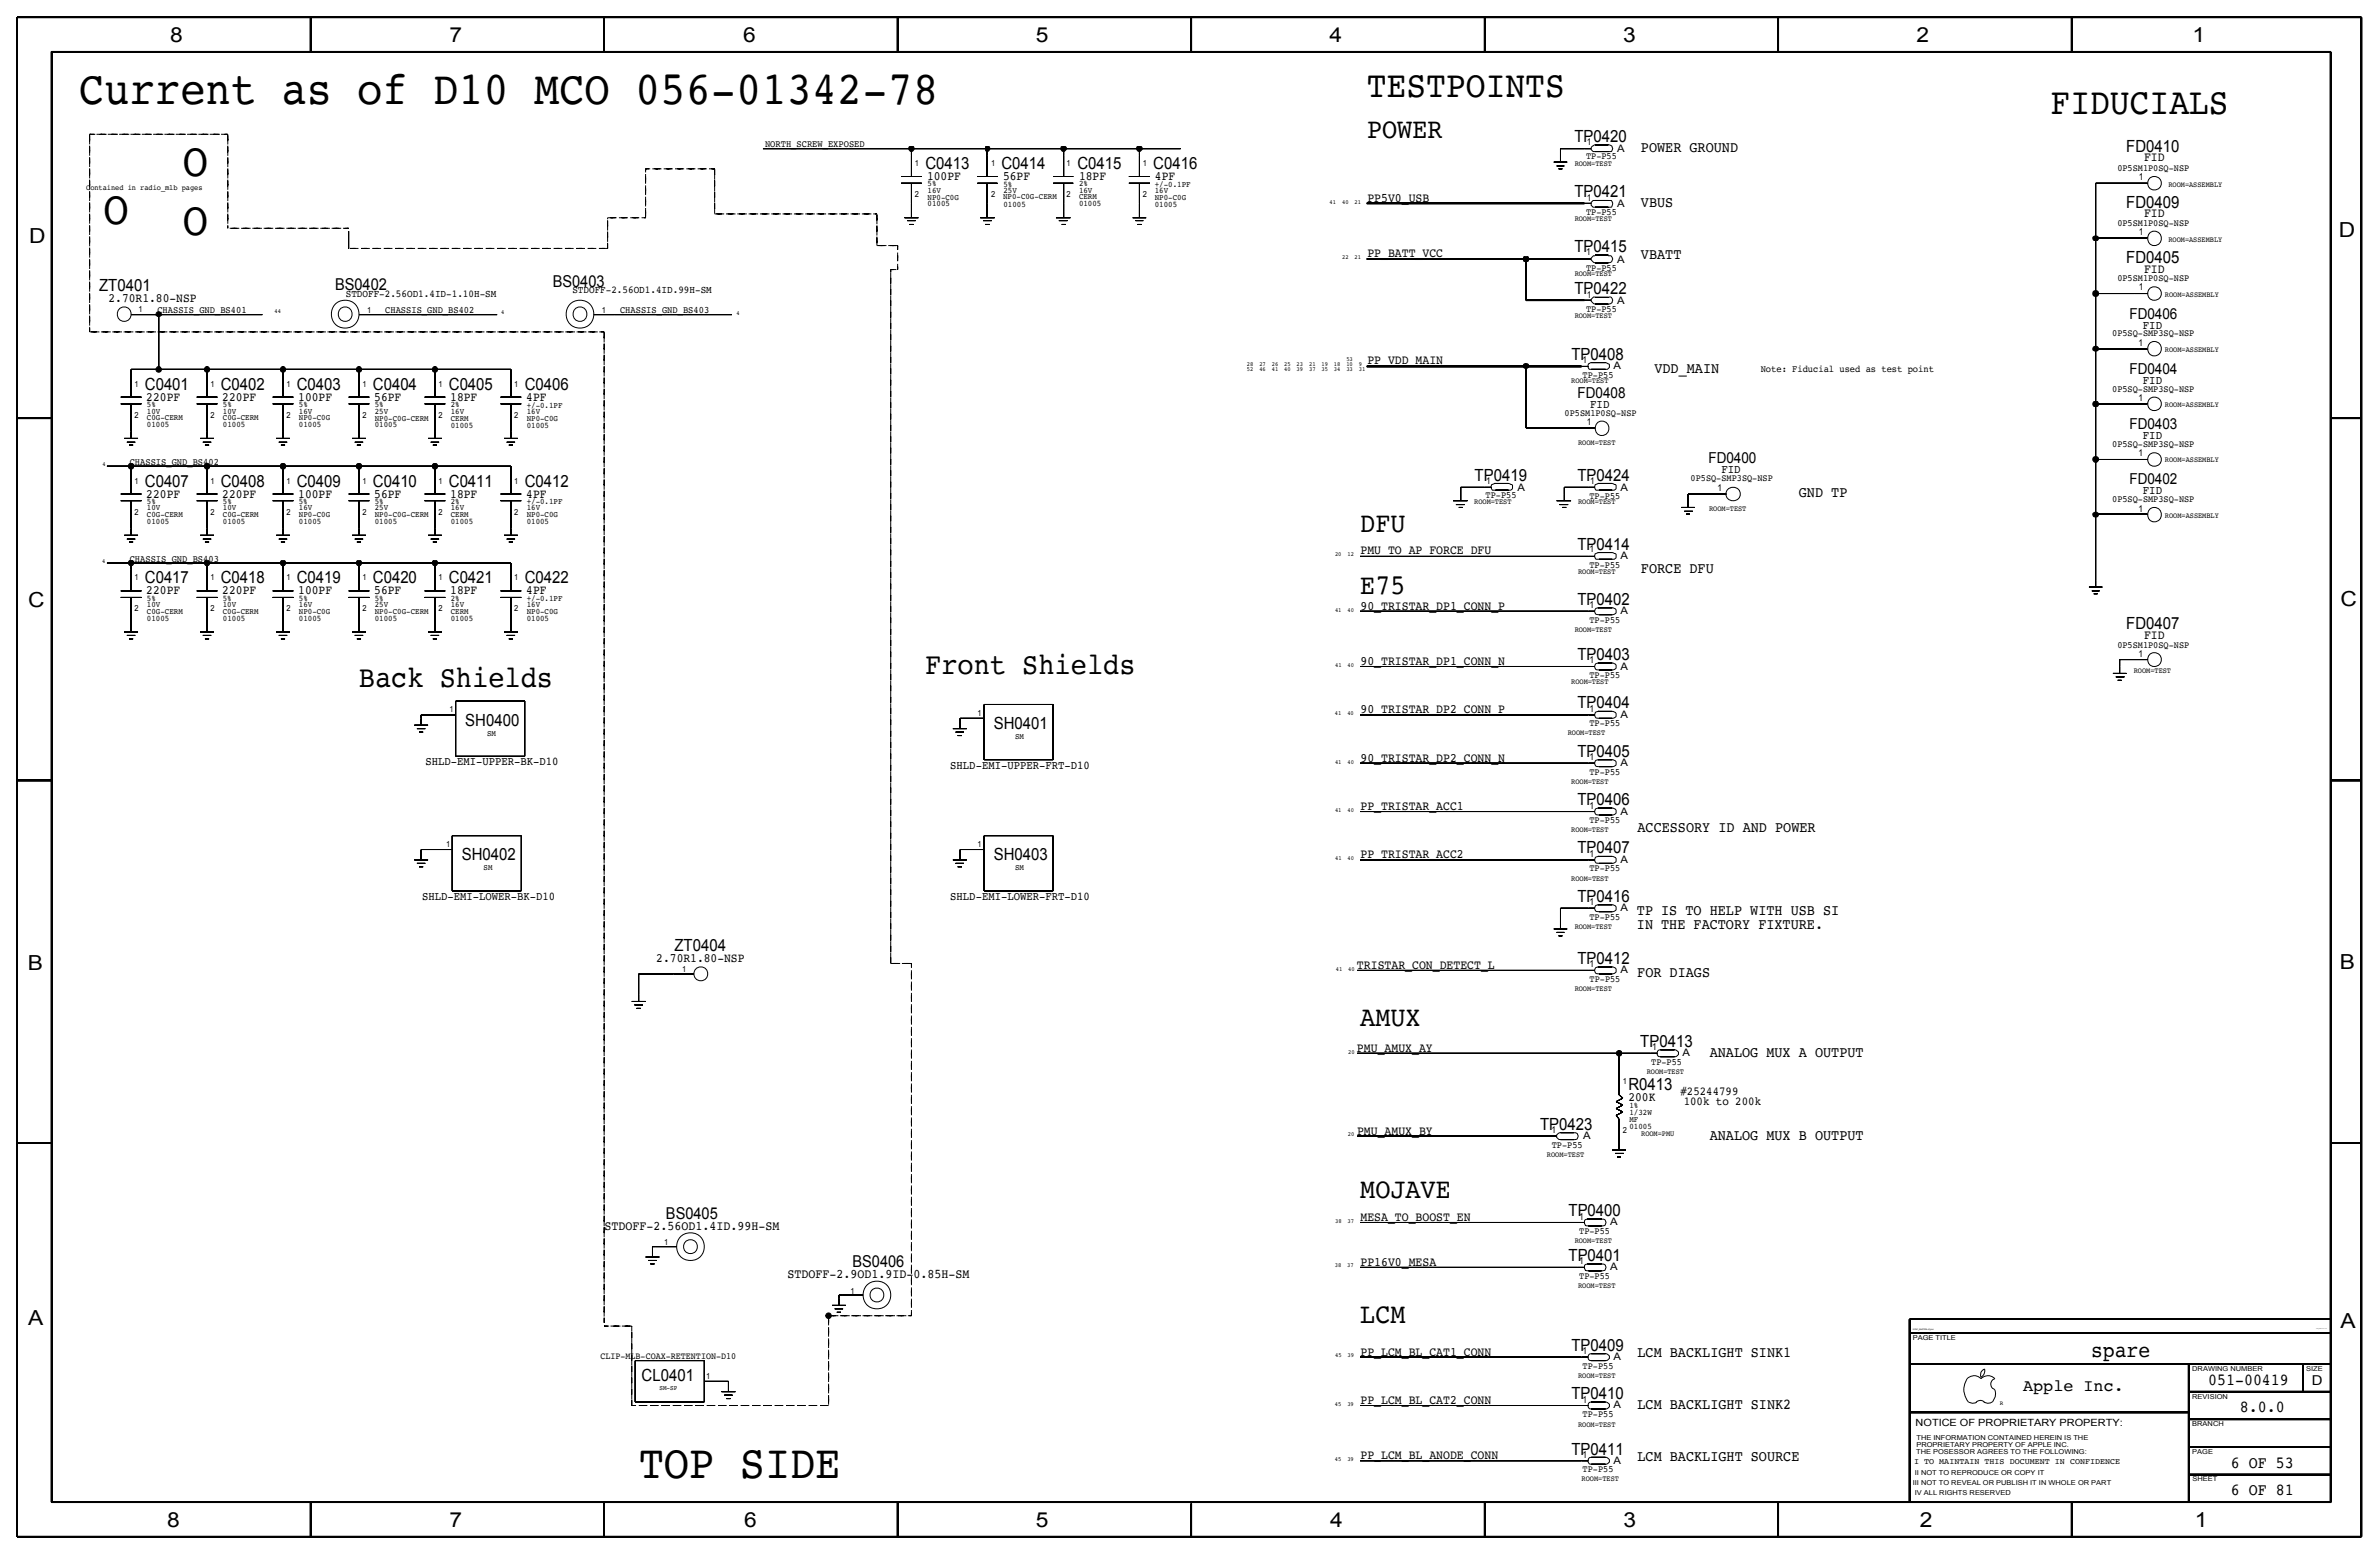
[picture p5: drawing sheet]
<svg xmlns="http://www.w3.org/2000/svg" width="875mm" height="572mm" viewBox="0 0 875 572" stroke-linecap="round" stroke-linejoin="round" font-family="sans-serif">
<defs><g id="words">
<g font-size="17.4">
<text x="29.2" y="38.2">Current as of D10 MCO 056-01342-78</text>
<text x="67.3" y="64.7">O</text>
<text x="38" y="82.5">O</text>
<text x="67.3" y="86.4">O</text>
<text x="234.9" y="543.4">TOP SIDE</text>
</g>
<g font-size="13.6">
<text x="502.8" y="35.7">TESTPOINTS</text>
<text x="754.2" y="41.9">FIDUCIALS</text>
</g>
<g font-size="11.1">
<text x="340.3" y="247.7">Front Shields</text>
<text x="132" y="252.7">Back Shields</text>
</g>
<g font-size="10.4">
<text x="502.8" y="50.8">POWER</text>
<text x="500.3" y="195.6">DFU</text>
<text x="500.3" y="218.4">E75</text>
<text x="500.3" y="377.2">AMUX</text>
<text x="500.3" y="440.7">MOJAVE</text>
<text x="500.3" y="486.4">LCM</text>
</g>
<text font-size="8.1" x="769.2" y="499.1">spare</text>
<g font-size="7.6">
<text x="62.5" y="15.5">8</text>
<text x="165.4" y="15.5">7</text>
<text x="273.3" y="15.5">6</text>
<text x="381" y="15.5">5</text>
<text x="489" y="15.5">4</text>
<text x="597" y="15.5">3</text>
<text x="704.9" y="15.5">2</text>
<text x="806.5" y="15.5">1</text>
<text x="10.7" y="89.5">D</text>
<text x="860.3" y="87.2">D</text>
<text x="10.4" y="223.3">C</text>
<text x="860.8" y="222.8">C</text>
<text x="10.2" y="356.7">B</text>
<text x="860.6" y="356.4">B</text>
<text x="10.4" y="487.5">A</text>
<text x="860.8" y="488.2">A</text>
<text x="61.5" y="561.7">8</text>
<text x="165.4" y="561.7">7</text>
<text x="273.8" y="561.6">6</text>
<text x="381" y="561.7">5</text>
<text x="489.2" y="561.7">4</text>
<text x="597.1" y="561.6">3</text>
<text x="706.2" y="561.7">2</text>
<text x="807.3" y="561.7">1</text>
</g>
<g font-size="6.2">
<text x="579.1" y="52.2">TP0420</text>
<text x="782.1" y="56">FD0410</text>
<text x="340.4" y="62.1">C0413</text>
<text x="368.3" y="62.1">C0414</text>
<text x="396.3" y="62.1">C0415</text>
<text x="424.2" y="62.1">C0416</text>
<text x="579.1" y="72.5">TP0421</text>
<text x="782.1" y="76.3">FD0409</text>
<text x="579.1" y="92.9">TP0415</text>
<text x="782.1" y="96.7">FD0405</text>
<text x="36.5" y="107.1">ZT0401</text>
<text x="579.1" y="108.1">TP0422</text>
<text x="578" y="132.3">TP0408</text>
<text x="53.3" y="143.4">C0401</text>
<text x="81.2" y="143.4">C0402</text>
<text x="109.2" y="143.4">C0403</text>
<text x="137.2" y="143.4">C0404</text>
<text x="165.1" y="143.4">C0405</text>
<text x="193" y="143.4">C0406</text>
<text x="53.3" y="179">C0407</text>
<text x="81.2" y="179">C0408</text>
<text x="109.2" y="179">C0409</text>
<text x="137.2" y="179">C0410</text>
<text x="165.1" y="179">C0411</text>
<text x="193" y="179">C0412</text>
<text x="542.4" y="176.7">TP0419</text>
<text x="580.2" y="176.7">TP0424</text>
<text x="580.2" y="202.1">TP0414</text>
<text x="53.3" y="214.5">C0417</text>
<text x="81.2" y="214.5">C0418</text>
<text x="109.2" y="214.5">C0419</text>
<text x="137.2" y="214.5">C0420</text>
<text x="165.1" y="214.5">C0421</text>
<text x="193" y="214.5">C0422</text>
<text x="580.2" y="222.4">TP0402</text>
<text x="782.1" y="231.3">FD0407</text>
<text x="580.2" y="242.8">TP0403</text>
<text x="580.2" y="260.5">TP0404</text>
<text x="171.2" y="266.9">SH0400</text>
<text x="365.5" y="268.2">SH0401</text>
<text x="580.2" y="278.3">TP0405</text>
<text x="580.2" y="296.1">TP0406</text>
<text x="169.9" y="316.5">SH0402</text>
<text x="365.5" y="316.5">SH0403</text>
<text x="580.2" y="313.9">TP0407</text>
<text x="580.2" y="331.7">TP0416</text>
<text x="248.1" y="349.7">ZT0404</text>
<text x="580.2" y="354.6">TP0412</text>
<text x="603.3" y="385">TP0413</text>
<text x="598.9" y="401">R0413</text>
<text x="566.5" y="415.5">TP0423</text>
<text x="576.9" y="447.2">TP0400</text>
<text x="576.9" y="463.8">TP0401</text>
<text x="578" y="496.8">TP0409</text>
<text x="236" y="508">CL0401</text>
<text x="812.2" y="509.3">051-00419</text>
<text x="578" y="514.6">TP0410</text>
<text x="744.2" y="511.5">Apple Inc.</text>
<text x="823.9" y="519.4">8.0.0</text>
<text x="578" y="534.9">TP0411</text>
<text x="820.6" y="539.7">6 OF 53</text>
<text x="820.6" y="549.9">6 OF 81</text>
</g>
<g font-size="6">
<text x="123.3" y="106.7">BS0402</text>
<text x="203.3" y="105.4">BS0403</text>
<text x="244.9" y="448.3">BS0405</text>
<text x="313.6" y="466.1">BS0406</text>
</g>
<g font-size="5.6">
<text x="603.6" y="55.9">POWER GROUND</text>
<text x="603.6" y="76.2">VBUS</text>
<text x="603.6" y="95.3">VBATT</text>
<text x="783.3" y="117.1">FD0406</text>
<text x="608.5" y="137.2">VDD_MAIN</text>
<text x="783.3" y="137.4">FD0404</text>
<text x="580.2" y="146.4">FD0408</text>
<text x="783.3" y="157.8">FD0403</text>
<text x="628.4" y="170.4">FD0400</text>
<text x="783.3" y="178.1">FD0402</text>
<text x="661.6" y="182.9">GND TP</text>
<text x="603.6" y="210.8">FORCE DFU</text>
<text x="602.3" y="306.1">ACCESSORY ID AND POWER</text>
<text x="602.1" y="336.6">TP IS TO HELP WITH USB SI</text>
<text x="602.1" y="341.6">IN THE FACTORY FIXTURE.</text>
<text x="602.2" y="359.4">FOR DIAGS</text>
<text x="628.9" y="388.6">ANALOG MUX A OUTPUT</text>
<text x="628.9" y="419.1">ANALOG MUX B OUTPUT</text>
<text x="602.3" y="499.1">LCM BACKLIGHT SINK1</text>
<text x="602.3" y="518.2">LCM BACKLIGHT SINK2</text>
<text x="602.3" y="537.2">LCM BACKLIGHT SOURCE</text>
</g>
<text font-size="5" x="850.3" y="509.3">D</text>
<g font-size="4.8">
<text x="222.4" y="452.4">STDOFF-2.56OD1.4ID.99H-SM</text>
<text x="289.7" y="470.2">STDOFF-2.9OD1.9ID-0.85H-SM</text>
</g>
<g font-size="4.7">
<text x="788.6" y="59.3">FID</text>
<text x="341" y="66.3">100PF</text>
<text x="368.9" y="66.3">56PF</text>
<text x="396.9" y="66.3">18PF</text>
<text x="424.8" y="66.3">4PF</text>
<text x="502.9" y="74.3">PP5V0_USB</text>
<text x="788.6" y="79.7">FID</text>
<text x="502.9" y="94.6">PP_BATT_VCC</text>
<text x="788.6" y="100.2">FID</text>
<text x="39.9" y="111.1">2.70R1.80-NSP</text>
<text x="502.9" y="134">PP_VDD_MAIN</text>
<text x="53.8" y="147.4">220PF</text>
<text x="81.8" y="147.4">220PF</text>
<text x="109.7" y="147.4">100PF</text>
<text x="137.7" y="147.4">56PF</text>
<text x="165.6" y="147.4">18PF</text>
<text x="193.6" y="147.4">4PF</text>
<text x="53.8" y="183">220PF</text>
<text x="81.8" y="183">220PF</text>
<text x="109.7" y="183">100PF</text>
<text x="137.7" y="183">56PF</text>
<text x="165.6" y="183">18PF</text>
<text x="193.6" y="183">4PF</text>
<text x="500.4" y="203.9">PMU_TO_AP_FORCE_DFU</text>
<text x="53.8" y="218.5">220PF</text>
<text x="81.8" y="218.5">220PF</text>
<text x="109.7" y="218.5">100PF</text>
<text x="137.7" y="218.5">56PF</text>
<text x="165.6" y="218.5">18PF</text>
<text x="193.6" y="218.5">4PF</text>
<text x="500.4" y="224.2">90_TRISTAR_DP1_CONN_P</text>
<text x="788.6" y="234.9">FID</text>
<text x="500.4" y="244.5">90_TRISTAR_DP1_CONN_N</text>
<text x="500.4" y="262.3">90_TRISTAR_DP2_CONN_P</text>
<text x="500.4" y="280.1">90_TRISTAR_DP2_CONN_N</text>
<text x="500.4" y="297.9">PP_TRISTAR_ACC1</text>
<text x="500.4" y="315.6">PP_TRISTAR_ACC2</text>
<text x="241.4" y="353.6">2.70R1.80-NSP</text>
<text x="499.1" y="356.3">TRISTAR_CON_DETECT_L</text>
<text x="499.1" y="386.8">PMU_AMUX_AY</text>
<text x="598.9" y="404.9">200K</text>
<text x="499.1" y="417.3">PMU_AMUX_BY</text>
<text x="500.4" y="449">MESA_TO_BOOST_EN</text>
<text x="500.4" y="465.6">PP16V0_MESA</text>
<text x="500.4" y="498.5">PP_LCM_BL_CAT1_CONN</text>
<text x="500.4" y="516.4">PP_LCM_BL_CAT2_CONN</text>
<text x="500.4" y="536.7">PP_LCM_BL_ANODE_CONN</text>
</g>
<g font-size="4.4">
<text x="788.2" y="121">FID</text>
<text x="788.2" y="141.1">FID</text>
<text x="584.9" y="150">FID</text>
<text x="788.2" y="161.4">FID</text>
<text x="633.1" y="174.1">FID</text>
<text x="788.2" y="181.7">FID</text>
<text x="156.5" y="281.5">SHLD-EMI-UPPER-BK-D10</text>
<text x="349.5" y="282.7">SHLD-EMI-UPPER-FRT-D10</text>
<text x="155.2" y="331">SHLD-EMI-LOWER-BK-D10</text>
<text x="349.5" y="331">SHLD-EMI-LOWER-FRT-D10</text>
<text x="618.1" y="402.6">#25244799</text>
<text x="619.3" y="406.5">100k to 200k</text>
</g>
<g font-size="3.8">
<text x="594.8" y="55.8">A</text>
<text x="594.8" y="76.2">A</text>
<text x="594.8" y="96.6">A</text>
<text x="210.5" y="107.9">STDOFF-2.56OD1.4ID.99H-SM</text>
<text x="127.2" y="109.2">STDOFF-2.56OD1.4ID-1.10H-SM</text>
<text x="594.8" y="111.7">A</text>
<text x="593.5" y="135.9">A</text>
<text x="558.2" y="180.4">A</text>
<text x="596" y="180.4">A</text>
<text x="596" y="205.7">A</text>
<text x="596" y="226">A</text>
<text x="596" y="246.3">A</text>
<text x="596" y="264.1">A</text>
<text x="596" y="281.8">A</text>
<text x="596" y="299.6">A</text>
<text x="596" y="317.4">A</text>
<text x="596" y="335.2">A</text>
<text x="596" y="358">A</text>
<text x="618.9" y="388.5">A</text>
<text x="582.3" y="418.9">A</text>
<text x="592.3" y="450.7">A</text>
<text x="592.3" y="467.2">A</text>
<text x="593.5" y="500.2">A</text>
<text x="593.5" y="518">A</text>
<text x="593.5" y="538.3">A</text>
</g>
<text font-size="3.7" x="704.6" y="524.5">NOTICE OF PROPRIETARY PROPERTY:</text>
<g font-size="3.6">
<text x="281.4" y="54">NORTH_SCREW_EXPOSED</text>
<text x="57.9" y="115">CHASSIS_GND_BS401</text>
<text x="141.7" y="115">CHASSIS_GND_BS402</text>
<text x="228" y="114.9">CHASSIS_GND_BS403</text>
<text x="647.6" y="137">Note: Fiducial used as test point</text>
<text x="47.7" y="170.9">CHASSIS_GND_BS402</text>
<text x="47.7" y="206.6">CHASSIS_GND_BS403</text>
</g>
<g font-size="3.5">
<text x="583.6" y="53.4">1</text>
<text x="583.4" y="58.6">TP-P55</text>
<text x="778.8" y="62.8">0P5SM1P0SQ-NSP</text>
<text x="786.7" y="66">1</text>
<text x="583.6" y="73.8">1</text>
<text x="583.4" y="79.1">TP-P55</text>
<text x="778.8" y="83">0P5SM1P0SQ-NSP</text>
<text x="786.7" y="86.5">1</text>
<text x="583.4" y="93.9">1</text>
<text x="583.4" y="99.6">TP-P55</text>
<text x="778.8" y="103.5">0P5SM1P0SQ-NSP</text>
<text x="786.7" y="106.7">1</text>
<text x="583.6" y="109.4">1</text>
<text x="583.4" y="114.8">TP-P55</text>
<text x="776.9" y="123.6">0P5SQ-SMP3SQ-NSP</text>
<text x="786.6" y="127.1">1</text>
<text x="582.1" y="133.6">1</text>
<text x="582.1" y="138.8">TP-P55</text>
<text x="776.9" y="144.1">0P5SQ-SMP3SQ-NSP</text>
<text x="786.6" y="147.5">1</text>
<text x="575.5" y="153">0P5SM1P0SQ-NSP</text>
<text x="583.6" y="156.5">1</text>
<text x="776.9" y="164.3">0P5SQ-SMP3SQ-NSP</text>
<text x="786.6" y="167.9">1</text>
<text x="546.6" y="177.9">1</text>
<text x="584.9" y="177.9">1</text>
<text x="621.8" y="177">0P5SQ-SMP3SQ-NSP</text>
<text x="546.4" y="183.1">TP-P55</text>
<text x="584.6" y="183.4">TP-P55</text>
<text x="631.7" y="180.7">1</text>
<text x="776.9" y="184.6">0P5SQ-SMP3SQ-NSP</text>
<text x="786.6" y="188.3">1</text>
<text x="584.6" y="203.2">1</text>
<text x="584.6" y="208.8">TP-P55</text>
<text x="584.6" y="223.7">1</text>
<text x="584.6" y="229">TP-P55</text>
<text x="778.8" y="238.1">0P5SM1P0SQ-NSP</text>
<text x="584.6" y="244">1</text>
<text x="786.6" y="241.5">1</text>
<text x="584.6" y="249.3">TP-P55</text>
<text x="584.6" y="261.8">1</text>
<text x="584.6" y="267.1">TP-P55</text>
<text x="584.6" y="279.6">1</text>
<text x="584.6" y="284.9">TP-P55</text>
<text x="584.6" y="297.3">1</text>
<text x="584.6" y="302.7">TP-P55</text>
<text x="584.6" y="315.1">1</text>
<text x="584.6" y="320.5">TP-P55</text>
<text x="584.6" y="332.9">1</text>
<text x="584.6" y="338.2">TP-P55</text>
<text x="584.6" y="355.8">1</text>
<text x="584.7" y="361.1">TP-P55</text>
<text x="607.7" y="386.3">1</text>
<text x="607.3" y="391.6">TP-P55</text>
<text x="570.7" y="416.8">1</text>
<text x="570.8" y="422.1">TP-P55</text>
<text x="580.9" y="448.5">1</text>
<text x="580.9" y="453.9">TP-P55</text>
<text x="580.9" y="465">1</text>
<text x="580.9" y="470.4">TP-P55</text>
<text x="220.8" y="499.6">CLIP-MLB-COAX-RETENTION-D10</text>
<text x="582.1" y="498.1">1</text>
<text x="582.1" y="503.4">TP-P55</text>
<text x="582.1" y="515.9">1</text>
<text x="582.1" y="521.2">TP-P55</text>
<text x="582.1" y="536.2">1</text>
<text x="582.1" y="541.5">TP-P55</text>
</g>
<g font-size="3.1">
<text x="336.5" y="61">1</text>
<text x="364.5" y="61">1</text>
<text x="392.3" y="61">1</text>
<text x="420.4" y="61">1</text>
<text x="341.2" y="68.4">5%</text>
<text x="341.2" y="70.9">16V</text>
<text x="369.1" y="70.9">25V</text>
<text x="369.1" y="68.6">5%</text>
<text x="396.9" y="70.8">16V</text>
<text x="396.9" y="68.5">2%</text>
<text x="424.8" y="70.9">16V</text>
<text x="424.8" y="68.6">+/-0.1PF</text>
<text x="336.5" y="72.4">2</text>
<text x="341.2" y="75.8">01005</text>
<text x="341.2" y="73.4">NP0-C0G</text>
<text x="364.5" y="72.4">2</text>
<text x="368.9" y="73.4">NP0-C0G-CERM</text>
<text x="369.1" y="76">01005</text>
<text x="392.3" y="72.4">2</text>
<text x="396.9" y="73.4">CERM</text>
<text x="396.9" y="75.9">01005</text>
<text x="420.4" y="72.4">2</text>
<text x="424.8" y="76">01005</text>
<text x="424.8" y="73.4">NP0-C0G</text>
<text x="51" y="114.7">1</text>
<text x="135.1" y="115">1</text>
<text x="221.4" y="115">1</text>
<text x="49.5" y="142.4">1</text>
<text x="77.4" y="142.4">1</text>
<text x="105.3" y="142.4">1</text>
<text x="133.3" y="142.4">1</text>
<text x="161.2" y="142.4">1</text>
<text x="189.2" y="142.4">1</text>
<text x="54" y="149.8">5%</text>
<text x="82" y="149.8">5%</text>
<text x="109.9" y="149.8">5%</text>
<text x="137.9" y="149.8">5%</text>
<text x="165.8" y="149.8">2%</text>
<text x="193.7" y="149.9">+/-0.1PF</text>
<text x="49.5" y="153.8">2</text>
<text x="54" y="154.6">C0G-CERM</text>
<text x="54" y="152.1">10V</text>
<text x="77.4" y="153.8">2</text>
<text x="82" y="152.1">10V</text>
<text x="82" y="154.6">C0G-CERM</text>
<text x="105.3" y="153.8">2</text>
<text x="109.9" y="154.6">NP0-C0G</text>
<text x="109.9" y="152.1">16V</text>
<text x="133.3" y="153.8">2</text>
<text x="137.9" y="152.1">25V</text>
<text x="137.9" y="154.7">NP0-C0G-CERM</text>
<text x="161.2" y="153.8">2</text>
<text x="165.8" y="154.7">CERM</text>
<text x="165.8" y="152.2">16V</text>
<text x="189.2" y="153.8">2</text>
<text x="193.7" y="154.7">NP0-C0G</text>
<text x="193.7" y="152.2">16V</text>
<text x="54" y="157.2">01005</text>
<text x="82" y="157.2">01005</text>
<text x="109.9" y="157.2">01005</text>
<text x="137.9" y="157.2">01005</text>
<text x="165.8" y="157.3">01005</text>
<text x="193.7" y="157.3">01005</text>
<text x="49.5" y="177.8">1</text>
<text x="77.4" y="177.8">1</text>
<text x="105.3" y="177.8">1</text>
<text x="133.3" y="177.8">1</text>
<text x="161.2" y="177.8">1</text>
<text x="189.2" y="177.8">1</text>
<text x="54" y="185.4">5%</text>
<text x="82" y="185.3">5%</text>
<text x="109.9" y="185.3">5%</text>
<text x="137.9" y="185.4">5%</text>
<text x="165.8" y="185.4">2%</text>
<text x="193.7" y="185.4">+/-0.1PF</text>
<text x="49.5" y="189.3">2</text>
<text x="54" y="190.2">C0G-CERM</text>
<text x="54" y="187.7">10V</text>
<text x="77.4" y="189.3">2</text>
<text x="82" y="190.1">C0G-CERM</text>
<text x="82" y="187.6">10V</text>
<text x="105.3" y="189.3">2</text>
<text x="109.9" y="187.7">16V</text>
<text x="109.9" y="190.3">NP0-C0G</text>
<text x="133.3" y="189.3">2</text>
<text x="137.9" y="190.3">NP0-C0G-CERM</text>
<text x="137.9" y="187.7">25V</text>
<text x="161.2" y="189.3">2</text>
<text x="165.8" y="190.2">CERM</text>
<text x="165.8" y="187.6">16V</text>
<text x="189.2" y="189.3">2</text>
<text x="193.7" y="187.7">16V</text>
<text x="193.7" y="190.3">NP0-C0G</text>
<text x="54" y="192.8">01005</text>
<text x="82" y="192.7">01005</text>
<text x="109.9" y="192.8">01005</text>
<text x="137.9" y="192.8">01005</text>
<text x="165.8" y="192.7">01005</text>
<text x="193.7" y="192.8">01005</text>
<text x="49.5" y="213.3">1</text>
<text x="77.4" y="213.3">1</text>
<text x="105.3" y="213.3">1</text>
<text x="133.3" y="213.3">1</text>
<text x="161.2" y="213.3">1</text>
<text x="189.2" y="213.3">1</text>
<text x="54" y="221.1">5%</text>
<text x="81.9" y="221">5%</text>
<text x="109.9" y="220.9">5%</text>
<text x="137.9" y="220.9">5%</text>
<text x="165.8" y="221.1">2%</text>
<text x="193.7" y="221">+/-0.1PF</text>
<text x="49.5" y="224.7">2</text>
<text x="54" y="225.9">C0G-CERM</text>
<text x="54" y="223.4">10V</text>
<text x="77.4" y="224.7">2</text>
<text x="81.9" y="225.8">C0G-CERM</text>
<text x="81.9" y="223.3">10V</text>
<text x="105.3" y="224.7">2</text>
<text x="109.9" y="223.2">16V</text>
<text x="109.9" y="225.7">NP0-C0G</text>
<text x="133.3" y="224.7">2</text>
<text x="137.9" y="223.2">25V</text>
<text x="137.9" y="225.9">NP0-C0G-CERM</text>
<text x="161.2" y="224.7">2</text>
<text x="165.8" y="225.9">CERM</text>
<text x="165.8" y="223.4">16V</text>
<text x="189.2" y="224.7">2</text>
<text x="193.7" y="225.9">NP0-C0G</text>
<text x="193.7" y="223.4">16V</text>
<text x="54" y="228.5">01005</text>
<text x="82" y="228.4">01005</text>
<text x="109.9" y="228.2">01005</text>
<text x="137.9" y="228.5">01005</text>
<text x="165.8" y="228.5">01005</text>
<text x="193.7" y="228.4">01005</text>
<text x="165.4" y="262">1</text>
<text x="359.6" y="263.2">1</text>
<text x="179.1" y="270.5">SM</text>
<text x="373.3" y="271.8">SM</text>
<text x="164.1" y="311.5">1</text>
<text x="359.6" y="311.5">1</text>
<text x="177.9" y="320">SM</text>
<text x="373.3" y="320">SM</text>
<text x="250.9" y="357.4">1</text>
<text x="596.9" y="398.8">1</text>
<text x="599.3" y="407.7">1%</text>
<text x="599.3" y="410.2">1/32W</text>
<text x="599.3" y="412.7">MF</text>
<text x="596.9" y="416.6">2</text>
<text x="599.3" y="415.3">01005</text>
<text x="244.3" y="458">1</text>
<text x="312.9" y="475.8">1</text>
<text x="259.7" y="507">1</text>
<text x="704.1" y="538.5">I TO MAINTAIN THIS DOCUMENT IN CONFIDENCE</text>
</g>
<g font-size="2.9">
<text x="579.2" y="60.9">ROOM=TEST</text>
<text x="31.7" y="69.8">Contained in radio_mlb pages</text>
<text x="797.6" y="68.6">ROOM=ASSEMBLY</text>
<text x="579.2" y="81.2">ROOM=TEST</text>
<text x="797.6" y="89">ROOM=ASSEMBLY</text>
<text x="579.2" y="101.5">ROOM=TEST</text>
<text x="796.3" y="109.2">ROOM=ASSEMBLY</text>
<text x="579.2" y="116.9">ROOM=TEST</text>
<text x="796.3" y="129.5">ROOM=ASSEMBLY</text>
<text x="577.9" y="140.9">ROOM=TEST</text>
<text x="796.3" y="149.8">ROOM=ASSEMBLY</text>
<text x="580.5" y="163.8">ROOM=TEST</text>
<text x="796.3" y="170.1">ROOM=ASSEMBLY</text>
<text x="542.2" y="185.5">ROOM=TEST</text>
<text x="580.5" y="185.5">ROOM=TEST</text>
<text x="628.6" y="188.1">ROOM=TEST</text>
<text x="796.3" y="190.4">ROOM=ASSEMBLY</text>
<text x="580.5" y="210.9">ROOM=TEST</text>
<text x="579.2" y="232.4">ROOM=TEST</text>
<text x="577.9" y="251.5">ROOM=TEST</text>
<text x="784.8" y="247.5">ROOM=TEST</text>
<text x="576.6" y="270.4">ROOM=TEST</text>
<text x="577.9" y="288.3">ROOM=TEST</text>
<text x="577.9" y="306.1">ROOM=TEST</text>
<text x="577.9" y="323.8">ROOM=TEST</text>
<text x="579.2" y="341.6">ROOM=TEST</text>
<text x="579.2" y="364.5">ROOM=TEST</text>
<text x="605.7" y="395">ROOM=TEST</text>
<text x="603.6" y="417.8">ROOM=PMU</text>
<text x="569" y="425.4">ROOM=TEST</text>
<text x="579.2" y="457.2">ROOM=TEST</text>
<text x="580.5" y="473.7">ROOM=TEST</text>
<text x="580.5" y="506.7">ROOM=TEST</text>
<text x="580.5" y="524.6">ROOM=TEST</text>
<text x="581.7" y="544.8">ROOM=TEST</text>
</g>
<g font-size="2.5">
<text x="703.5" y="492.8">PAGE TITLE</text>
<text x="806.3" y="504.2">DRAWING NUMBER</text>
<text x="848.2" y="504.2">SIZE</text>
<text x="242.5" y="511">SM-SP</text>
<text x="806.3" y="514.4">REVISION</text>
<text x="806.3" y="524.5">BRANCH</text>
<text x="704.9" y="532.1">PROPRIETARY PROPERTY OF APPLE INC.</text>
<text x="704.9" y="529.6">THE INFORMATION CONTAINED HEREIN IS THE</text>
<text x="704.8" y="534.7">THE POSESSOR AGREES TO THE FOLLOWING:</text>
<text x="806.3" y="534.7">PAGE</text>
<text x="704.3" y="542.3">II NOT TO REPRODUCE OR COPY IT</text>
<text x="806.4" y="544.8">SHEET</text>
<text x="703.5" y="546.1">III NOT TO REVEAL OR PUBLISH IT IN WHOLE OR PART</text>
<text x="704.3" y="549.9">IV ALL RIGHTS RESERVED</text>
</g>
<g font-size="2.3">
<text x="489.1" y="74.9">41</text>
<text x="493.6" y="74.9">40</text>
<text x="498.2" y="74.9">21</text>
<text x="493.6" y="95.2">22</text>
<text x="498.2" y="95.2">21</text>
<text x="101" y="115.2">44</text>
<text x="184.4" y="115.6">4</text>
<text x="270.9" y="115.7">4</text>
<text x="458.6" y="134.6">28</text>
<text x="458.6" y="136.4">52</text>
<text x="463.2" y="134.6">27</text>
<text x="463.2" y="136.4">46</text>
<text x="467.8" y="134.6">26</text>
<text x="467.8" y="136.4">41</text>
<text x="472.3" y="134.6">25</text>
<text x="472.4" y="136.4">40</text>
<text x="476.9" y="134.6">23</text>
<text x="476.9" y="136.4">39</text>
<text x="481.5" y="134.6">21</text>
<text x="481.5" y="136.4">37</text>
<text x="486.1" y="134.6">19</text>
<text x="486.1" y="136.4">35</text>
<text x="490.6" y="134.6">18</text>
<text x="490.6" y="136.4">34</text>
<text x="495.2" y="132.8">53</text>
<text x="495.2" y="134.6">10</text>
<text x="495.2" y="136.4">33</text>
<text x="499.8" y="134.6">9</text>
<text x="499.8" y="136.4">31</text>
<text x="37.7" y="171.5">4</text>
<text x="37.6" y="207">4</text>
<text x="491" y="204.6">20</text>
<text x="495.6" y="204.6">12</text>
<text x="491" y="224.9">41</text>
<text x="495.6" y="224.9">40</text>
<text x="491.1" y="245.2">41</text>
<text x="495.7" y="245.2">40</text>
<text x="491" y="262.9">41</text>
<text x="495.6" y="262.9">40</text>
<text x="491" y="280.8">41</text>
<text x="495.6" y="280.8">40</text>
<text x="491" y="298.6">41</text>
<text x="495.6" y="298.6">40</text>
<text x="491.1" y="316.3">41</text>
<text x="495.7" y="316.3">40</text>
<text x="491.3" y="357">41</text>
<text x="495.9" y="357">40</text>
<text x="495.9" y="387.5">20</text>
<text x="495.8" y="417.8">20</text>
<text x="491.1" y="449.7">38</text>
<text x="495.7" y="449.7">37</text>
<text x="490.9" y="466.1">38</text>
<text x="495.5" y="466.1">37</text>
<text x="491.1" y="499.2">45</text>
<text x="495.7" y="499.2">39</text>
<text x="491" y="516.9">45</text>
<text x="495.6" y="516.9">39</text>
<text x="491" y="537.2">45</text>
<text x="495.6" y="537.2">39</text>
</g>
<text font-size="2.2" x="735.5" y="516.8">R</text>
<text font-size=".9" x="703.5" y="489">SYNC_MASTER=Sync</text>
<text font-size=".4" x="851.9" y="488.9">SYNC_DATE=05/17/2016</text>
</g></defs>
<g fill="none" stroke="#000" stroke-width=".37">
<path d="M280.6 54.7h54.6M363 54.7h-27.8h27.8h-27.8v10.2M363 54.7h28.2M363 54.7v10.2M391.2 54.7h27.9M391.2 54.7v10.2M419.1 54.7h15.2M419.1 54.7v10.2M571.5 59.6h4.9M585.3 54.7h-11.3h8.8h-8.8v4.9M585.5 53.9l1.2-.6h4.9a1.31 1.31 0 0 1 1.4 .9 1.31 1.31 0 0 1-.6 1.5h-5.7a1.13 1.13 0 0 1-1.3-.4 1.13 1.13 0 0 1 .1-1.4zM331.4 64.9h7.7"/>
<path d="M331.4 67.4h7.7M335.2 67.4v12.7M359.5 64.9h7.4M359.5 67.4h7.4M363 67.4v12.7M387.3 64.9h7.5M387.3 67.4h7.5M391.2 67.4v12.7M415.2 64.9h7.8M415.2 67.4h7.8M419.1 67.4v12.7M572.6 61h2.8"/>
<path d="M573.3 62.1h1.4M582.8 74.8h2.5M585.6 74.1l.4-.4h5.6a1.19 1.19 0 0 1 1.3 .4 1.19 1.19 0 0 1 .1 1.4l-.3 .7h-6a1.23 1.23 0 0 1-1.4-.6 1.23 1.23 0 0 1 .3-1.5zM789.9 67.4h-19.1h14.1h-14.1v20.1M128.2 85v6.4M332.7 80.1h5.1M333.7 81.1h3.1M334.5 82.6h1.5M360.5 80.1h5.3M361.6 81.1h3.2M362.3 82.6h1.8M388.4 80.1h5.3"/>
<path d="M389.5 81.1h3.1M390.5 82.6h1.4M416.6 80.1h5M417.7 81.1h2.8M418.4 82.6h1.4M582.8 95.3h2.5M586.7 93.8h4.9M586.7 94.2a1.14 1.14 0 0 0-1.5 .8 1.14 1.14 0 0 0 .9 1.4l.6 .3h4.9a1.33 1.33 0 0 0 1.5-1.1 1.33 1.33 0 0 0-1-1.6l-.5 .2M770.8 87.5v20.5M770.8 87.5h19.1M48.2 115.7h10.2M96.5 115.7h-38.1h38.1h-38.1v20.1"/>
<path d="M132 115.7h50.8M218.4 115.7h50.8M582.8 110.4h2.5M585.6 109.7l.7-.5 5.3 .2a1.22 1.22 0 0 1 1.4 .6 1.22 1.22 0 0 1-.3 1.5l-1 .3h-5a1.3 1.3 0 0 1-1.2-.7 1.3 1.3 0 0 1 .1-1.4zM770.8 108v20.4M770.8 108h19.1M76.2 135.8v10.3M104.1 135.8h-55.9h10.2h-10.2v10.3M104.1 135.8h27.9M104.1 135.8v10.3M132 135.8h28M132 135.8v10.3"/>
<path d="M581.7 134.8h2.5M584.3 133.8l1-.4h5.2a1.43 1.43 0 0 1 1.5 1.6l-.7 .8h-6a1.11 1.11 0 0 1-1.1-.5 1.11 1.11 0 0 1 0-1.1zM770.8 128.4v20.1M770.8 128.4h19.1M44.4 146.1h7.6M44.4 148.5h7.6M48.2 148.5v12.7M72.4 146.1h7.6M72.4 148.5h7.6M76.2 148.5v12.7M100.3 146.1h7.6M100.3 148.5h7.6"/>
<path d="M104.1 148.5v12.7M128.2 146.1h7.7M128.2 148.5h7.7M132 148.5v12.7M156.2 146.1h7.6M156.2 148.5h7.6M160 148.5v12.7M160 146.1v-10.3v2.5v-2.5h27.9h-27.9h27.9v10.3M184.1 146.1h7.6M184.1 148.5h7.6M187.9 148.5v12.7M581.7 157.3h5"/>
<path d="M770.8 148.5v20.5M770.8 148.5h19.1M39.3 171.5h8.9h-8.9h8.9v10.2M45.7 161.2h5.1M46.7 162.6h3M47.4 163.7h1.6M48.2 171.5h28M73.6 161.2h5.1M74.6 162.6h3.1M75.4 163.7h1.5M76.2 171.5h27.9M76.2 171.5v10.2"/>
<path d="M101.6 161.2h5M102.6 162.6h3M103.3 163.7h1.5M104.1 171.5h27.9M104.1 171.5v10.2M129.5 161.2h5.1M130.5 162.6h3.1M131.3 163.7h1.5M132 171.5h28M132 171.5v10.2M157.4 161.2h5.1M158.4 162.6h3.1"/>
<path d="M159.2 163.7h1.5M185.4 161.2h5.1M186.4 162.6h3M187.1 163.7h1.6M548.6 179.2h-11.3h8.8h-8.8v5M549.6 177.8l5.7 .1a1.2 1.2 0 0 1 1 1.4 1.2 1.2 0 0 1-1.4 1h-4.9a1.23 1.23 0 0 1-1.4-.6 1.23 1.23 0 0 1 .2-1.5l1.2-.4M586.7 179.2h-11.3h8.8h-8.8v5M587.7 177.8l5.7 .1a1.2 1.2 0 0 1 1 1.4 1.2 1.2 0 0 1-1.4 1h-4.9a1.23 1.23 0 0 1-1.4-.6 1.23 1.23 0 0 1 .2-1.5l1.2-.4M770.8 169v20.1M770.8 169h19.1M44.4 181.7h7.6M44.4 184.2h7.6"/>
<path d="M45.7 196.9h5.1M46.7 198.3h3M47.4 199.3h1.6M48.2 184.2v12.7M72.4 181.7h7.6M72.4 184.2h7.6M73.6 196.9h5.1M74.6 198.3h3.1M75.4 199.3h1.5M76.2 184.2v12.7M100.3 181.7h7.6M100.3 184.2h7.6"/>
<path d="M101.6 196.9h5M102.6 198.3h3M103.3 199.3h1.5M104.1 184.2v12.7M128.2 181.7h7.7M128.2 184.2h7.7M129.5 196.9h5.1M130.5 198.3h3.1M131.3 199.3h1.5M132 184.2v12.7M156.2 181.7h7.6M156.2 184.2h7.6"/>
<path d="M157.4 196.9h5.1M158.4 198.3h3.1M159.2 199.3h1.5M160 184.2v12.7M160 181.7v-10.2v2.4v-2.4h27.9h-27.9h27.9v10.2M184.1 181.7h7.6M184.1 184.2h7.6M185.4 196.9h5.1M186.4 198.3h3M187.1 199.3h1.6M187.9 184.2v12.7M534.5 184.2h5.3"/>
<path d="M535.5 185.6h3.2M536.6 186.6h1.4M572.6 184.2h5.2M573.6 185.6h3.2M574.7 186.6h1.4M618.4 186.6h5M619.5 188h3.2M620.2 189.1h1.4M635 181.7h-14.1h8.8h-8.8v4.9M635.4 180.1a2.58 2.58 0 0 1 4.1 0 2.58 2.58 0 0 1-1.2 3.9 2.55 2.55 0 0 1-3-.8 2.55 2.55 0 0 1 .1-3.1zM789.9 189.1h-19.1h14.1h-14.1v26.8M39.3 207.1h8.9h-8.9h8.9v10.2"/>
<path d="M44.4 217.3h7.6M44.4 219.7h7.6M48.2 219.7v12.7M48.2 207.1h28M72.4 217.3h7.6M72.4 219.7h7.6M76.2 219.7v12.7M76.2 207.1h27.9M76.2 207.1v10.2M100.3 217.3h7.6M100.3 219.7h7.6M104.1 219.7v12.7"/>
<path d="M104.1 207.1h27.9M104.1 207.1v10.2M128.2 217.3h7.7M128.2 219.7h7.7M132 219.7v12.7M132 207.1h28M132 207.1v10.2M156.2 217.3h7.6M156.2 219.7h7.6M160 219.7v12.7M160 217.3v-10.2v2.5v-2.5h27.9h-27.9h27.9v10.2M184.1 217.3h7.6"/>
<path d="M184.1 219.7h7.6M187.9 219.7v12.7M500.2 204.6h86.5M587.7 203.2l5.7 .1a1.2 1.2 0 0 1 1 1.4 1.2 1.2 0 0 1-1.4 1h-4.9a1.23 1.23 0 0 1-1.4-.6 1.23 1.23 0 0 1 .2-1.5l1.2-.4M768.3 215.9h5M769.4 217.3h2.8M770.1 218.4h1.4M45.7 232.4h5.1M46.7 233.7h3M47.4 235h1.6M73.6 232.4h5.1M74.6 233.7h3.1"/>
<path d="M75.4 235h1.5M101.6 232.4h5M102.6 233.7h3M103.3 235h1.5M129.5 232.4h5.1M130.5 233.7h3.1M131.3 235h1.5M157.4 232.4h5.1M158.4 233.7h3.1M159.2 235h1.5M185.4 232.4h5.1M186.4 233.7h3"/>
<path d="M187.1 235h1.6M500.2 224.8h86.5M587.7 223.5h5.3a1.28 1.28 0 0 1 1.4 1.3 1.28 1.28 0 0 1-1.4 1.3h-4.9a1.28 1.28 0 0 1-1.6-1.3 1.28 1.28 0 0 1 1.6-1.2M167.6 257.8h25.4h-25.4h25.4v20.3v-20.3v20.3h-25.4h25.4h-25.4zM361.9 259.1h25.4h-25.4h25.4v20.3v-20.3v20.3h-25.4h25.4h-25.4zM500.2 245.1h86.5M587.7 243.8h5.3a1.28 1.28 0 0 1 1.4 1.3 1.28 1.28 0 0 1-1.4 1.3h-4.9a1.28 1.28 0 0 1-1.6-1.3 1.28 1.28 0 0 1 1.6-1.2M777.2 247.7h4.9M778.2 248.9h3.2M778.9 250.2h1.4M789.9 242.6h-10.3h5.3h-5.3v5.1M152.4 266.7h5"/>
<path d="M153.4 268h3M154.1 269.2h1.5M167.6 262.9h-12.7h5.1h-5.1v3.8M350.5 268h5.1M351.5 269.2h3M352.2 270.5h1.6M361.9 264.2h-8.8h1.1h-1.1v3.8M500.2 262.9h86.5M587.7 279.4h5.3M587.7 261.6h5.3M588.1 279.4a1.28 1.28 0 0 0-1.6 1.3 1.28 1.28 0 0 0 1.6 1.2h4.9a1.27 1.27 0 0 0 1.5-1.2 1.27 1.27 0 0 0-1.5-1.3M588.1 261.7a1.28 1.28 0 0 0-1.6 1.2 1.28 1.28 0 0 0 1.6 1.3h4.9a1.27 1.27 0 0 0 1.5-1.3 1.27 1.27 0 0 0-1.5-1.2"/>
<path d="M500.2 280.7h86.5M500.2 298.5h86.5M587.7 297.2h5.3a1.28 1.28 0 0 1 1.4 1.3 1.28 1.28 0 0 1-1.4 1.2h-4.9a1.28 1.28 0 0 1-1.6-1.2 1.28 1.28 0 0 1 1.6-1.3M152.4 316.2h5M153.4 317.5h3M154.1 318.8h1.5M166.3 312.4h-11.4h3.8h-3.8v3.8M166.3 307.3h25.4h-25.4h25.4v20.4v-20.4v20.4h-25.4h25.4h-25.4zM350.5 316.2h5.1M351.5 317.5h3M352.2 318.8h1.6M361.9 312.4h-8.8h1.1h-1.1v3.8"/>
<path d="M361.9 307.3h25.4h-25.4h25.4v20.4v-20.4v20.4h-25.4h25.4h-25.4zM500.2 316.2h86.5M587.7 315h5.3M588.1 315a1.28 1.28 0 0 0-1.6 1.2 1.28 1.28 0 0 0 1.6 1.3h4.9a1.27 1.27 0 0 0 1.5-1.3 1.27 1.27 0 0 0-1.5-1.2M586.7 334h-12.7h10.2h-10.2v7.6M587.7 332.7h5.3a1.28 1.28 0 0 1 1.4 1.3 1.28 1.28 0 0 1-1.4 1.3h-4.9a1.28 1.28 0 0 1-1.6-1.3 1.28 1.28 0 0 1 1.6-1.2M255.2 358.1h-20.3h12.7h-12.7v10.2M499.2 356.9h87.5M571.5 341.6h4.9M572.6 342.9h2.8M573.3 344.2h1.4M587.7 355.6h5.3"/>
<path d="M588.1 355.6a1.28 1.28 0 0 0-1.6 1.3 1.28 1.28 0 0 0 1.6 1.2h4.9a1.27 1.27 0 0 0 1.5-1.2 1.27 1.27 0 0 0-1.5-1.3M232.4 368.3h5.1M233.4 369.6h3M234.1 370.8h1.6M499.2 387.4h96.3h-96.3h96.3v15.2v-7.6v7.6l1.4 1.3-1.4-1.3 1.4 1.3-2.5 1.2 2.5-1.2-2.5 1.2 2.5 1.3-2.5-1.3 2.5 1.3-2.5 1.3 2.5-1.3-2.5 1.3 2.5 1.2-2.5-1.2 2.5 1.2-2.5 1.3 2.5-1.3-2.5 1.3 1.1 1.3-1.1-1.3 1.1 1.3v11.4M595.5 387.4h14.1M609.9 386.4l.8-.3h5.2a1.28 1.28 0 0 1 1.5 1.3 1.28 1.28 0 0 1-1.5 1.2h-5.2a1.34 1.34 0 0 1-.8-2.2zM499.2 417.8h73.4M572.6 417.4l1-.8h5.3a1.3 1.3 0 0 1 1.6 1.2 1.3 1.3 0 0 1-1.6 1.3h-4.9a1.46 1.46 0 0 1-1.4-1.7zM593 422.9h5M594.1 424.2h3.2M594.8 425.5h1.4"/>
<path d="M248.9 458.5h-8.9h1.3h-1.3v3.8M500.2 449.6h82.6M583.8 448.3h5.3M584.2 448.3a1.27 1.27 0 0 0-1.5 1.3 1.27 1.27 0 0 0 1.5 1.3h4.9a1.28 1.28 0 0 0 1.6-1.3 1.28 1.28 0 0 0-1.6-1.3M237.5 462.3h5M238.4 463.6h3.1M239.2 464.8h1.5M317.5 476.2h-8.9h1.2h-1.2v3.9M500.2 466.1h82.6M583.8 464.8h5.3a1.3 1.3 0 0 1 1.6 1.3 1.3 1.3 0 0 1-1.6 1.3h-4.9a1.26 1.26 0 0 1-1.4-1.3 1.26 1.26 0 0 1 1.4-1.2M306 480.1h5.1M307 481.3h3.1"/>
<path d="M307.8 482.6h1.5M500.2 499.1h84M584.5 498.1l.8-.3h5.2a1.28 1.28 0 0 1 1.5 1.3 1.28 1.28 0 0 1-1.5 1.3h-5.2a1.34 1.34 0 0 1-.8-2.3zM233.6 500.4v15.2v-15.2h25.4h-25.4h25.4v15.2v-15.2v15.2h-25.4h25.4h-25.4zM259 508h8.9h-1.2h1.2v3.8M265.4 511.8h5.1M266.4 513.1h3.1M267.2 514.4h1.5M500.2 516.9h84M585.3 515.6h5.2M585.3 515.7a1.25 1.25 0 0 0-1.2 1.2 1.25 1.25 0 0 0 1.2 1.3h5.2a1.27 1.27 0 0 0 1.5-1.3 1.27 1.27 0 0 0-1.5-1.2M724.1 515.6l.5 .2a2.67 2.67 0 0 0 2.5-.2"/>
<path d="M726.8 515.7a2.09 2.09 0 0 1 3.1 0M728.6 506.5a2.69 2.69 0 0 0 1.3-3 2.26 2.26 0 0 0-1.3 3M729.7 515.6l.4 .2a2.67 2.67 0 0 0 2.6-.2M733.7 511.1a4.5 4.5 0 0 1-1 4.6M733.8 511a2.08 2.08 0 0 1-1.6-2 2.08 2.08 0 0 1 1.6-2 3.5 3.5 0 0 0-5.2 0 3.5 3.5 0 0 0-3.9-.8 3.5 3.5 0 0 0-2.2 3.3 7.1 7.1 0 0 0 1.6 6.2M500.2 537.2h84M585.3 535.9h5.2M585.3 536a1.25 1.25 0 0 0-1.2 1.2 1.25 1.25 0 0 0 1.2 1.3h5.2a1.27 1.27 0 0 0 1.5-1.3 1.27 1.27 0 0 0-1.5-1.2"/>
<circle cx="792.5" cy="67.4" r="2.52"/>
<circle cx="792.4" cy="87.6" r="2.61"/>
<circle cx="45.7" cy="115.5" r="2.62"/>
<circle cx="126.9" cy="115.5" r="2.62"/>
<circle cx="127" cy="115.6" r="5.1"/>
<circle cx="213.3" cy="115.5" r="2.62"/>
<circle cx="213.3" cy="115.6" r="5.1"/>
<circle cx="792.5" cy="108" r="2.52"/>
<circle cx="792.4" cy="128.2" r="2.61"/>
<circle cx="589.2" cy="157.5" r="2.61"/>
<circle cx="792.5" cy="148.6" r="2.52"/>
<circle cx="792.5" cy="169" r="2.52"/>
<circle cx="792.4" cy="189.2" r="2.61"/>
<circle cx="792.4" cy="242.6" r="2.55"/>
<circle cx="257.8" cy="358.2" r="2.56"/>
<circle cx="254" cy="458.5" r="2.56"/>
<circle cx="254" cy="458.5" r="5.1"/>
<circle cx="322.5" cy="476.3" r="2.56"/>
<circle cx="322.5" cy="476.3" r="5.1"/>
</g>
<g fill="none" stroke="#000" stroke-width=".37" stroke-dasharray="2.1 2.1" stroke-linecap="butt">
<path d="M33 49.4v72.7M33 49.4h50.8M83.8 49.4v34.6M262.9 78.7h59.6M262.9 62.1v16.6M262.9 62.1h-25.4M322.5 78.7v11.6M128.2 84h-44.4M223.5 80.1h14M223.5 91.4v-11.3M223.5 91.4h-95.3M237.5 80.1v-18"/>
<path d="M322.5 90.3h7.7M327.6 99.1h2.6M330.2 99.1v-8.8M33 122.1h189.2M222.2 122.1v364.3M327.6 354.3v-255.2M335.2 354.3h-7.6M232.4 487.7h-10.2M303.5 483.9h1.3M304.8 483.9v33M304.8 483.9h30.4M335.2 483.9v-129.6"/>
<path d="M232.4 516.9v-29.2M304.8 516.9h-72.4"/>
</g>
<g fill="none" stroke="#000" stroke-width=".6" stroke-linecap="butt">
<path d="M6.3 6.4v558.7v-558.7h862.2h-862.2h862.2v558.7v-558.7v558.7h-862.2h862.2h-862.2zM19 19.1v533.4v-533.4h838.2h-838.2h838.2v533.4v-533.4v533.4h-838.2h838.2h-838.2zM114.3 6.4v12.7M222.2 6.4v12.7M330.2 6.4v12.7M438.1 6.4v12.7M546.1 6.4v12.7M654 6.4v12.7M762 6.4v12.7M502.7 74.8h80.1M502.7 95.3h58.6M561.3 95.3v15.1v-15.1v15.1h21.5"/>
<path d="M561.3 95.3h21.5M502.7 134.8h58.6M561.3 134.8h20.4M561.3 134.8v22.5v-22.5v22.5h20.4M6.3 153.8h12.7M857.2 153.8h11.3M6.3 287h12.7M857.2 287h11.3M6.3 420.4h12.7M857.2 420.4h11.3M702.4 490.2h154.8M702.4 490.2v62.3"/>
<path d="M857.2 485.1h-154.8h154.8h-154.8v5.1M702.4 519.4h102.6M702.4 501.6h154.8M805 501.6v50.9M805 511.8h52.2M847 501.6v10.2M805 522h52.2M805 532.1h52.2M114.3 552.5v12.6M222.2 552.5v12.6M330.2 552.5v12.6M438.1 553v12.1"/>
<path d="M546.1 552.5v12.6M654 552.5v12.6M762 552.5v12.6M805 542.3h52.2"/>
</g>
<g fill="#000" stroke="#000" stroke-width=".37">
<path d="M362.5 53.9a1 1 0 0 1 1.6 .7 1 1 0 0 1-1.4 1l-.4-.9zM770 87a1.01 1.01 0 0 1 1.5-.1 1.01 1.01 0 0 1 0 1.5 1.01 1.01 0 0 1-1.4 0 1.01 1.01 0 0 1-.1-1.4zM560.6 133.9a1.03 1.03 0 0 1 1.5 0 1.03 1.03 0 0 1-.2 1.5 1.03 1.03 0 0 1-1.4-.2l-.3-.4zM770.1 127.5a1.03 1.03 0 0 1 1.5 .1 1.03 1.03 0 0 1-.1 1.5 1.03 1.03 0 0 1-1.5-.2l-.2-.5zM770 188.6a1.01 1.01 0 0 1 1.5-.1 1.01 1.01 0 0 1 0 1.5 1.01 1.01 0 0 1-1.4 0 1.01 1.01 0 0 1-.1-1.4z"/>
<circle cx="335.2" cy="54.7" r="1.06"/>
<circle cx="391.2" cy="54.7" r="1.07"/>
<circle cx="419" cy="54.7" r="1.07"/>
<circle cx="561.3" cy="95.2" r="1.09"/>
<circle cx="58.4" cy="115.5" r=".93"/>
<circle cx="770.8" cy="107.9" r="1.09"/>
<circle cx="58.4" cy="135.9" r="1"/>
<circle cx="76.1" cy="135.9" r="1"/>
<circle cx="104.1" cy="135.9" r="1"/>
<circle cx="132" cy="135.9" r="1"/>
<circle cx="160" cy="135.9" r="1"/>
<circle cx="770.8" cy="148.5" r="1.04"/>
<circle cx="48.2" cy="171.5" r="1.05"/>
<circle cx="76.1" cy="171.5" r="1.05"/>
<circle cx="104.1" cy="171.5" r="1.05"/>
<circle cx="132" cy="171.5" r="1.05"/>
<circle cx="159.9" cy="171.5" r="1.05"/>
<circle cx="770.8" cy="169" r="1.09"/>
<circle cx="48.2" cy="207.1" r="1.06"/>
<circle cx="76.1" cy="207.1" r="1.06"/>
<circle cx="104.1" cy="207.1" r="1.06"/>
<circle cx="132" cy="207.1" r="1.06"/>
<circle cx="160" cy="207.1" r="1.06"/>
<circle cx="595.5" cy="387.4" r="1.02"/>
<circle cx="304.7" cy="483.9" r="1.01"/>
</g>
<use href="#words"/>
</svg>
